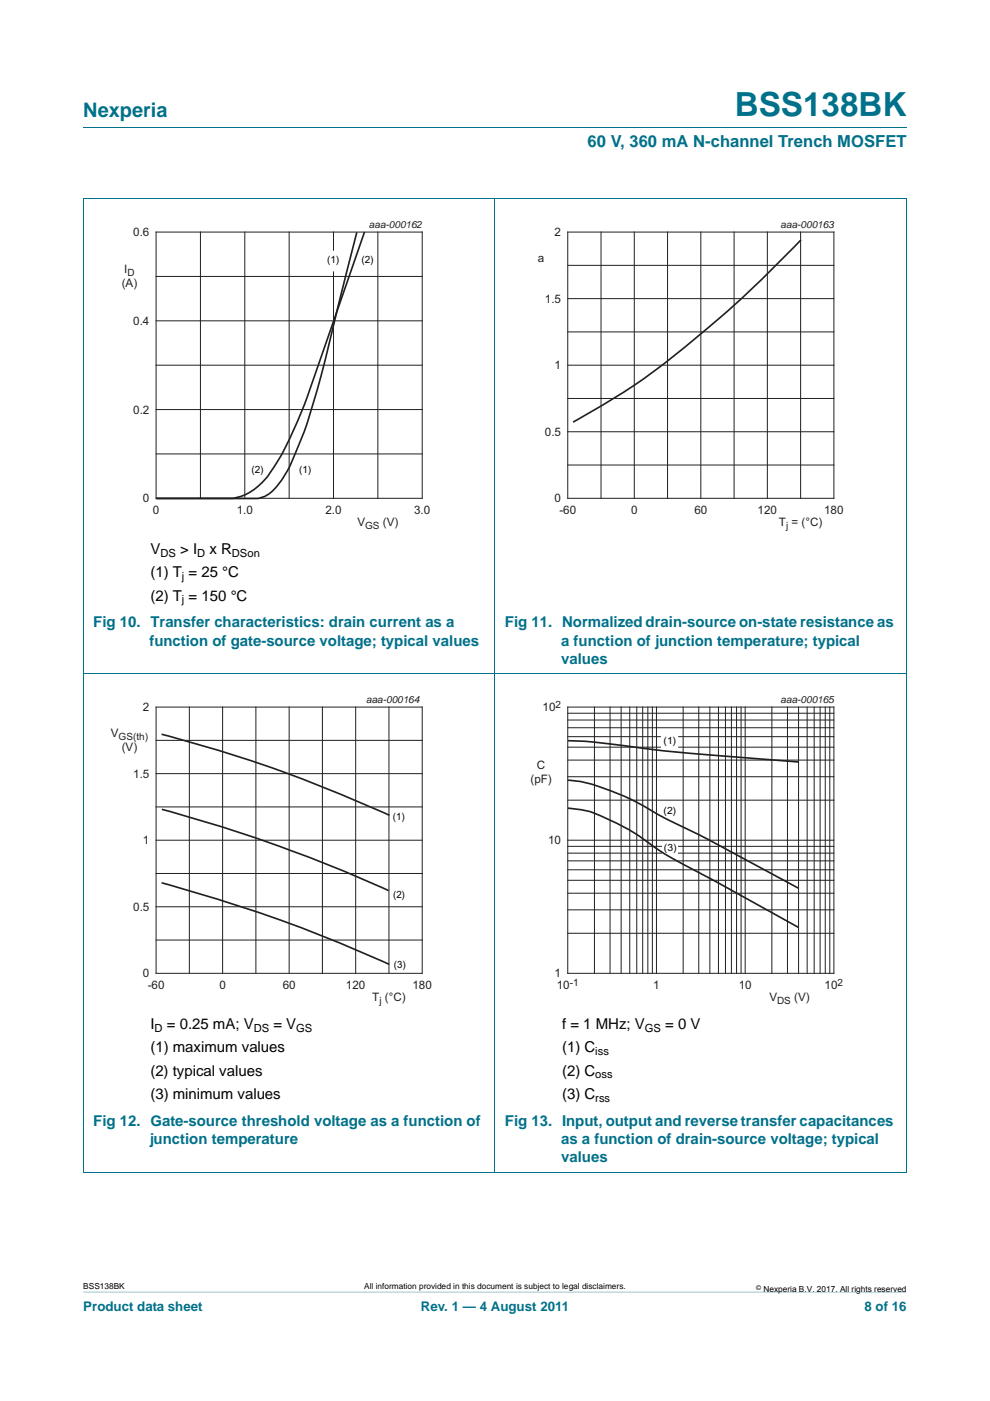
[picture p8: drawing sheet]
<svg xmlns="http://www.w3.org/2000/svg" width="210mm" height="297mm" viewBox="0 0 210 297" stroke-linecap="round" stroke-linejoin="round" font-family="sans-serif">
<defs><g id="words">
<text font-size="7" fill="#00718a" x="155.9" y="24.6">BSS138BK</text>
<text font-size="4.2" fill="#00718a" x="17.7" y="24.9">Nexperia</text>
<text font-size="3.5" fill="#00718a" x="124.6" y="31.1">60 V, 360 mA N-channel Trench MOSFET</text>
<g font-size="3.2">
<text x="31.9" y="117.5">V</text>
<text x="38.2" y="117.5">&gt; I</text>
<text x="44.4" y="117.5">x R</text>
<text x="31.9" y="122.4">(1) T = 25 °C</text>
<text x="31.9" y="127.3">(2) T = 150 °C</text>
<text x="31.9" y="218.2">I</text>
<text x="35.4" y="218.2">= 0.25 mA; V</text>
<text x="58" y="218.2">= V</text>
<text x="119.2" y="218.2">f = 1 MHz; V</text>
<text x="141.1" y="218.2">= 0 V</text>
<text x="31.9" y="223.1">(1) maximum values</text>
<text x="119.2" y="223.1">(1) C</text>
<text x="31.9" y="228">(2) typical values</text>
<text x="31.9" y="233">(3) minimum values</text>
<text x="119.2" y="228">(2) C</text>
<text x="119.2" y="233">(3) C</text>
</g>
<g font-size="3.2" fill="#00718a">
<text x="19.8" y="133">Fig 10. Transfer characteristics: drain current as a</text>
<text x="31.7" y="136.9">function of gate-source voltage; typical values</text>
<text x="107.1" y="133">Fig 11. Normalized drain-source on-state resistance as</text>
<text x="119" y="136.9">a function of junction temperature; typical</text>
<text x="119" y="140.7">values</text>
<text x="19.8" y="238.6">Fig 12. Gate-source threshold voltage as a function of</text>
<text x="107.1" y="238.6">Fig 13. Input, output and reverse transfer capacitances</text>
<text x="31.7" y="242.5">junction temperature</text>
<text x="119" y="242.5">as a function of drain-source voltage; typical</text>
<text x="119" y="246.4">values</text>
</g>
<g font-size="2.8" fill="#00718a">
<text x="17.7" y="277.9">Product data sheet</text>
<text x="89.3" y="277.9">Rev. 1 — 4 August 2011</text>
<text x="183.4" y="277.9">8 of 16</text>
</g>
<g font-size="2.5" fill="#231f20">
<text x="28.3" y="50.1">0.6</text>
<text x="117.6" y="50.1">2</text>
<text x="26.4" y="58">I</text>
<text x="114.1" y="55.6">a</text>
<text x="25.8" y="60.9">(A)</text>
<text x="115.6" y="64.2">1.5</text>
<text x="28.3" y="68.9">0.4</text>
<text x="117.6" y="78.3">1</text>
<text x="28.3" y="87.7">0.2</text>
<text x="115.6" y="92.4">0.5</text>
<text x="30.3" y="106.5">0</text>
<text x="117.6" y="106.5">0</text>
<text x="32.4" y="109">0</text>
<text x="50.2" y="109">1.0</text>
<text x="69" y="109">2.0</text>
<text x="75.8" y="111.6">V</text>
<text x="81.2" y="111.6">(V)</text>
<text x="87.8" y="109">3.0</text>
<text x="118.6" y="109">-60</text>
<text x="133.8" y="109">0</text>
<text x="147.3" y="109">60</text>
<text x="160.7" y="109">120</text>
<text x="165.2" y="111.6">T = (°C)</text>
<text x="174.8" y="109">180</text>
<text x="30.3" y="150.8">2</text>
<text x="115.1" y="150.8">10</text>
<text x="23.5" y="156.3">V</text>
<text x="25.8" y="159.3">(V)</text>
<text x="28.3" y="164.9">1.5</text>
<text x="112.5" y="166">(pF)</text>
<text x="113.9" y="163">C</text>
<text x="30.3" y="179">1</text>
<text x="116.3" y="179">10</text>
<text x="28.3" y="193.1">0.5</text>
<text x="30.3" y="207.2">0</text>
<text x="31.3" y="209.8">-60</text>
<text x="46.5" y="209.8">0</text>
<text x="60" y="209.8">60</text>
<text x="73.4" y="209.8">120</text>
<text x="87.5" y="209.8">180</text>
<text x="117.6" y="207.2">1</text>
<text x="118.1" y="209.8">10</text>
<text x="138.6" y="209.8">1</text>
<text x="156.7" y="209.8">10</text>
<text x="174.9" y="209.8">10</text>
<text x="79" y="212.3">T (°C)</text>
<text x="163.2" y="212.3">V</text>
<text x="168.5" y="212.3">(V)</text>
</g>
<g font-size="2.4">
<text x="34" y="118">DS</text>
<text x="41.8" y="118">D</text>
<text x="49.2" y="118">DSon</text>
<text x="38.6" y="123">j</text>
<text x="38.6" y="127.9">j</text>
<text x="32.8" y="218.7">D</text>
<text x="53.8" y="218.7">DS</text>
<text x="62.8" y="218.7">GS</text>
<text x="136.8" y="218.7">GS</text>
<text x="126.3" y="223.7">iss</text>
<text x="126.3" y="228.6">oss</text>
<text x="126.3" y="233.6">rss</text>
</g>
<g font-size="2.1" fill="#231f20">
<text x="78.3" y="48.4">aaa-000162</text>
<text x="165.6" y="48.4">aaa-000163</text>
<text x="27" y="58.5">D</text>
<text x="77.4" y="112.1">GS</text>
<text x="166.7" y="112.1">j</text>
<text x="77.7" y="149.1">aaa-000164</text>
<text x="165.6" y="149.1">aaa-000165</text>
<text x="117.8" y="150">2</text>
<text x="25.2" y="156.8">GS(th)</text>
<text x="120.9" y="209">-1</text>
<text x="177.7" y="209">2</text>
<text x="80.5" y="212.8">j</text>
<text x="164.8" y="212.8">DS</text>
</g>
<g font-size="2.1" fill="#020303">
<text x="69.4" y="55.8">(1)</text>
<text x="76.7" y="55.8">(2)</text>
<text x="53.4" y="100.3">(2)</text>
<text x="63.5" y="100.3">(1)</text>
<text x="140.7" y="157.8">(1)</text>
<text x="83.4" y="173.9">(1)</text>
<text x="140.7" y="172.7">(2)</text>
<text x="140.8" y="180.3">(3)</text>
<text x="83.4" y="190.5">(2)</text>
<text x="83.5" y="205.2">(3)</text>
</g>
<g font-size="1.8">
<text x="17.7" y="273.3">BSS138BK</text>
<text x="77.3" y="273.3">All information provided in this document is subject to legal disclaimers.</text>
<text x="161.9" y="273.9">Nexperia B.V. 2017. All rights reserved</text>
</g>
<text font-size="1.4" x="160.4" y="273.4">©</text>
</g></defs>
<path d="M17.7 273.9l174.6 .1z" fill="#00718a"/>
<path d="M17.7 27h174.6M17.6 42.1h174.7M17.7 42.2v206.3M105 42.1v206.5M192.3 42.2v206.3M17.6 142.9h174.7M17.6 248.5h174.7" fill="none" stroke="#00718a" stroke-width=".21"/>
<path d="M33.1 49.2h56.5v56.5h-56.5zM33.1 58.6h56.5M42.5 49.2v56.5M51.9 49.2v56.5M61.3 49.2v56.5M70.7 49.2v56.5M80.1 49.2v56.5M33.1 68h56.5M33.1 77.4h56.5M33.1 86.8h56.5M33.1 96.2h56.5" fill="none" stroke="#231f20" stroke-width=".21"/>
<path d="M20.4 46.4h81.9v66.3h-81.9z" fill="none" stroke="#fff" stroke-width=".21"/>
<path d="M68.9 53.2h4v4.3h-4z" fill-rule="evenodd" fill="#fff"/>
<path d="M77.3 49.2l-3.4 9.9a755.4 755.4 0 0 1-10.6 29.6l-.5 1.3a45.9 45.9 0 0 1-6.9 12 10.4 10.4 0 0 1-6.7 3.7h-16.1h21.4a5.9 5.9 0 0 0 4.2-2.6l1.1-1.3a58.3 58.3 0 0 0 5.5-12.6 416.1 416.1 0 0 0 7.4-28.2l3-11.8M169.9 50.9a239.3 239.3 0 0 1-35.5 30.9l-5.8 3.6-7.1 4.1M34.3 155.7a289.5 289.5 0 0 1 48.3 17.2M34.3 171.6a316.4 316.4 0 0 1 48.1 17.2M34.3 187.2a312.6 312.6 0 0 1 48.2 17.3" fill="none" stroke="#231f20" stroke-width=".35"/>
<path d="M107.7 46.4h81.9v66.3h-81.9zM20.4 147.1h81.9v66.3h-81.9zM107.7 147.1h81.9v66.3h-81.9z" fill="none" stroke="#fff" stroke-width=".21"/>
<g fill="none" stroke="#231f20" stroke-width=".21">
<path d="M120.4 49.2h56.5v56.5h-56.5zM120.4 56.3h56.5M127.5 49.2v56.5M134.5 49.2v56.5M141.6 49.2v56.5M148.6 49.2v56.5M155.7 49.2v56.5M162.8 49.2v56.5M169.8 49.2v56.5M120.4 77.4h56.5M120.4 70.4h56.5M120.4 63.3h56.5"/>
<path d="M120.4 98.6h56.5M120.4 91.5h56.5M120.4 84.5h56.5M33.1 149.9h56.5v56.5h-56.5zM33.1 157h56.5M40.2 149.9v56.5M47.2 149.9v56.5M54.3 149.9v56.5M61.3 149.9v56.5M68.4 149.9v56.5M75.4 149.9v56.5M82.5 149.9v56.5"/>
<path d="M120.4 158.4h56.5M120.4 156.2h56.5M120.4 154.3h56.5M120.4 152.7h56.5M120.4 151.2h56.5M120.4 149.9h56.5v56.5h-56.5zM126.1 149.9v56.5M129.4 149.9v56.5M131.7 149.9v56.5M133.6 149.9v56.5M135.1 149.9v56.5M136.3 149.9v56.5"/>
<path d="M137.4 149.9v56.5M138.4 149.9v56.5M139.2 149.9v56.5M144.9 149.9v56.5M148.2 149.9v56.5M150.6 149.9v56.5M152.4 149.9v56.5M153.9 149.9v56.5M155.1 149.9v56.5M156.2 149.9v56.5M157.2 149.9v56.5M158.1 149.9v56.5"/>
<path d="M163.7 149.9v56.5M167 149.9v56.5M169.4 149.9v56.5M171.2 149.9v56.5M172.7 149.9v56.5M173.9 149.9v56.5M175 149.9v56.5M176 149.9v56.5M33.1 178.1h56.5M33.1 171.1h56.5M33.1 164h56.5M120.4 178.1h56.5"/>
<path d="M120.4 179.4h56.5M120.4 169.6h56.5M120.4 164.7h56.5M120.4 161.2h56.5M33.1 199.3h56.5M33.1 192.3h56.5M33.1 185.2h56.5M120.4 197.9h56.5M120.4 192.9h56.5M120.4 189.4h56.5M120.4 186.6h56.5M120.4 184.4h56.5"/>
<path d="M120.4 182.5h56.5M120.4 180.9h56.5"/>
</g>
<path d="M140.2 155.3h3.6v3.6h-3.6z" fill-rule="evenodd" fill="#fff"/>
<path d="M140.5 178.4h3.3v3.1h-3.3z" fill="#fff"/>
<path d="M120.5 157a205.1 205.1 0 0 1 20.4 2.2l28.5 2.4M120.4 165.4a23 23 0 0 1 8.9 2.2 64.7 64.7 0 0 1 11.7 5.9 349.5 349.5 0 0 1 23.9 12.4l4.5 2.4M120.4 171.4a19.6 19.6 0 0 1 9.2 2.6 47.9 47.9 0 0 1 9.9 6.1l3.9 2.3 9.1 4.9 16.9 9.3" fill="none" stroke="#231f20" stroke-width=".35"/>
<use href="#words"/>
</svg>
